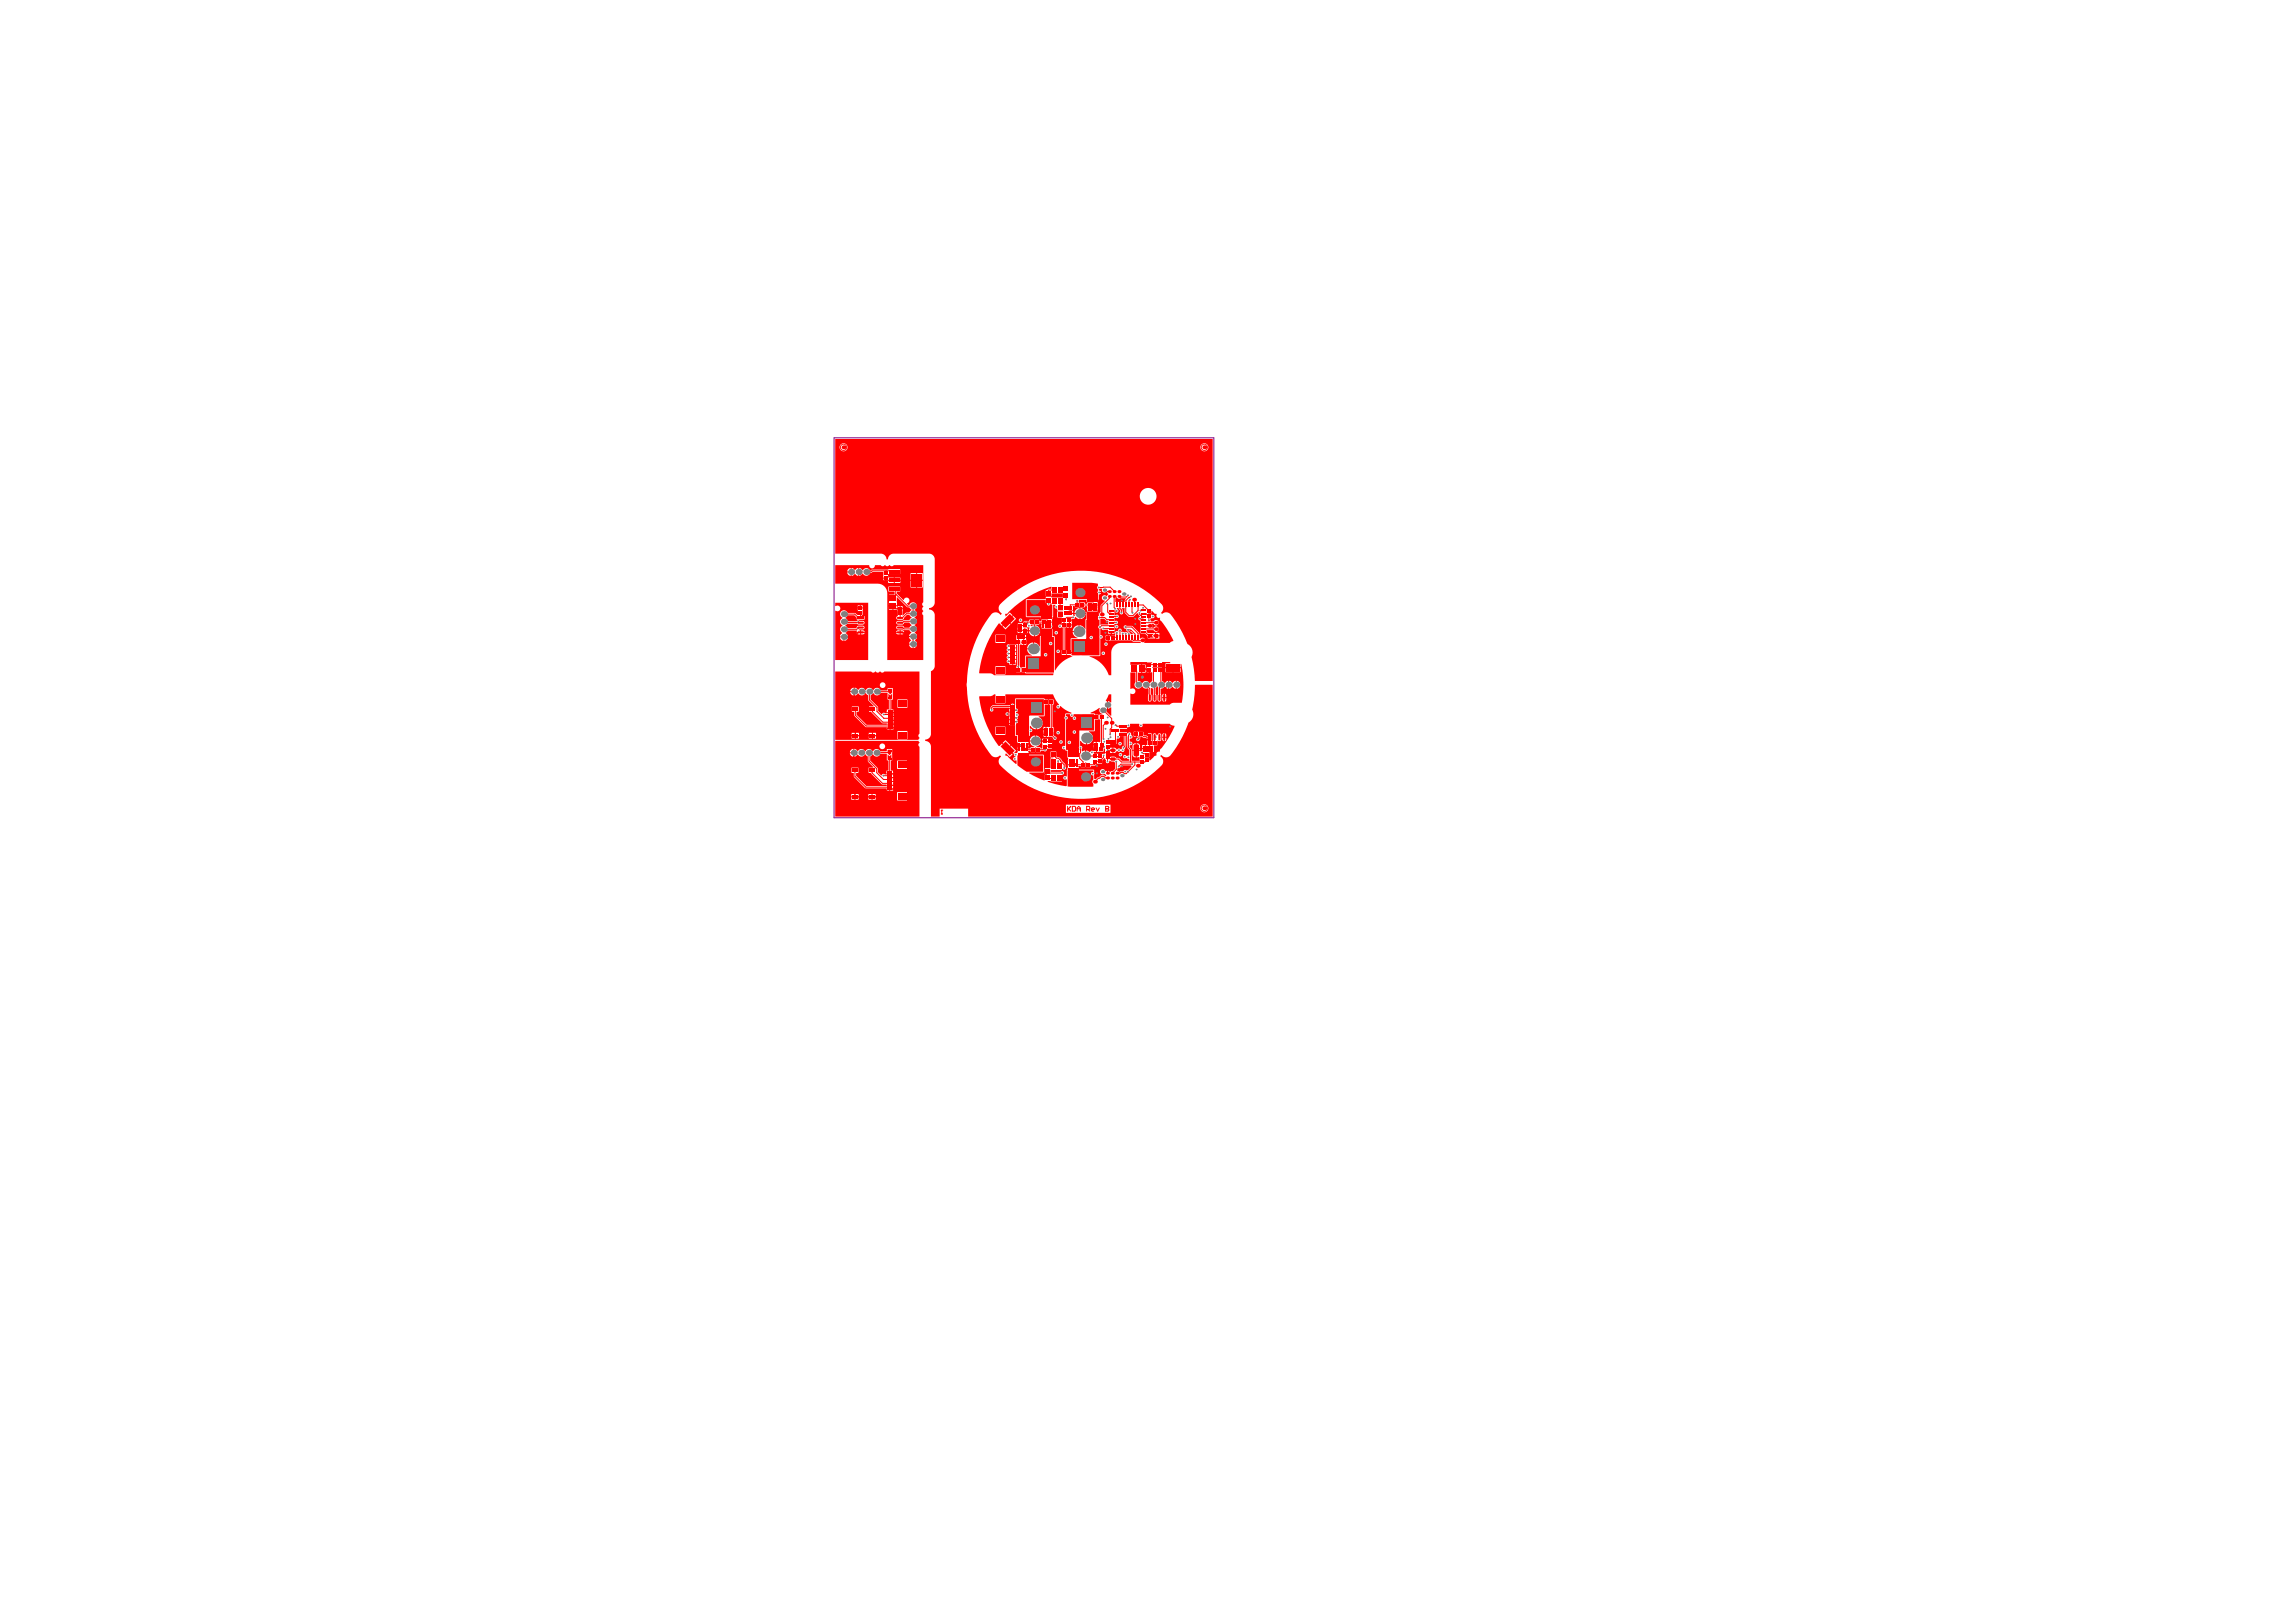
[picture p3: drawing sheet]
<svg xmlns="http://www.w3.org/2000/svg" width="420mm" height="297mm" viewBox="0 0 420 297" stroke-linecap="round" stroke-linejoin="round" font-family="sans-serif">
<path d="M152.7 80.1h69.5v69.6h-69.5z" fill="none" stroke="#800080" stroke-width=".18"/>
<g fill="#f00">
<path d="M186.4 134.2h1.8v1.6h-1.8z"/>
<path d="M199.1 112.1h1.8v1.6h-1.8z"/>
<path d="M203 127.1h.5v1.4l-.6-.2v1.4l.6-.2v1.4l-.2 .1-.7-.8 .1-1.9-.3-.1z"/>
<path d="M186 128h5.1v3h-2.7v3.6h-2.4v-2.2a.37 .37 0 0 0 .4-.3 .37 .37 0 0 0-.2-.4l.2-.3-.1-.2a.4 .4 0 0 0 .2-.5 .4 .4 0 0 0-.5-.2v-.2a.32 .32 0 0 0 .4-.3 .32 .32 0 0 0-.4-.3z"/>
<path d="M201.5 113.3l.7-.1 .3 .4h.4v.7h-1.5z"/>
<path d="M204.6 140.7l.4-.2 .3-.4h1.8l.1 .2-.9 .7a.45 .45 0 0 0-.7 .2h-.4a.41 .41 0 0 1-.5 0 .41 .41 0 0 1-.1-.5z"/>
<path d="M197.4 140.2h.5v.2h.8v-.9h.2v.9h.8v-.2h.7l.3-.4h1.1v-.6l.4-.4h.1v.3l.2 .1a.32 .32 0 0 0 .2 .5 .32 .32 0 0 0 .4-.4l.1-.1 .2 .1 .6 .1 .2 .2v1.1l-.4 .4h-.2a.42 .42 0 0 1-.8 0v.4h-.1v-.4h-.2a.67 .67 0 0 0-.9-.2 .49 .49 0 0 0-.1 .6 .49 .49 0 0 0 .7 .1l.3 .3v.1l-.9-.1-1 .7h-.2l-.1-1.7h-2.8z"/>
<path d="M188 109.8h3.5v.6h.1a.37 .37 0 0 0 .4 .4 .37 .37 0 0 0 .3-.4h.2v.3h.2v2.1h-4.7z"/>
<path d="M186.3 138.3h4.7v2.9h-3l-.5-.3-1.2-.9z"/>
<path d="M196.3 106.7h3.5l1.2 .1v.5l-.1 .2 .1 .3v1.9h-4.7z"/>
<path d="M204.4 109.3a.56 .56 0 0 0 .8 .2h.9l-.2 .7h-1.7v-.7z"/>
<path d="M199.2 110.4h1.1v.8h.5v.5h-1.1v-.7h-.5z"/>
<path d="M190.8 113.6h1.2v.7h.4v.5h-1.1v-.7h-.5z"/>
<path d="M195.7 139h1.1v.7h.5v.5h-1.1v-.7h-.5z"/>
<path d="M195.6 137h1.8v1.6h-1.8z"/>
<path d="M195.6 140.6h1.8v1.6h-1.8z"/>
<path d="M186.5 136.2h1.1v.7h.5v.5h-1.1v-.7h-.5z"/>
<path d="M190.7 111.6h1.8v1.6h-1.8z"/>
<path d="M186.4 137.8h1.8v1.6h-1.8z"/>
<path d="M199.1 108.5h1.8v1.6h-1.8z"/>
<path d="M190.7 115.2h1.9v1.6h-1.9z"/>
<path d="M195.5 141h4.7v.2a.36 .36 0 0 0-.5 .4 .36 .36 0 0 0 .5 .4v.7a.49 .49 0 0 0 0 .8v.5h-.3l-4.4-.1z"/>
<path d="M204.5 111.3h.3l.3 .6a.32 .32 0 0 0 0 .5 .32 .32 0 0 0 .4 0 .32 .32 0 0 0 0-.5l-.1-.6h.5v.8l.7 .8h.9l.7-.7 .5 .7a.33 .33 0 0 0-.3 .4 .33 .33 0 0 0 .4 .3v2.3h.8l.5 .5v.4l1.4 .1v-1.1l-1.3 .1-.3-.3v-.3h1.3a.49 .49 0 0 0 .7 .3 .49 .49 0 0 0 .1-.8 .49 .49 0 0 0-.8 .1l-.3-.1v-.5h.3a.49 .49 0 0 0 .8 0 .49 .49 0 0 0-.1-.7 .49 .49 0 0 0-.7 .1h-.6v-.5l.3-.1a.34 .34 0 0 0 .5-.4 .34 .34 0 0 0-.6-.2v-.1l-.6-.1h.6l.1-.5 .4 .5 .5 .1a.49 .49 0 0 0 0 .6 .49 .49 0 0 0 .6 .1v.3l.1 .3a14 14 0 0 1 2.3 3.6l-.6 .4h-4.7a.57 .57 0 0 0 0-.9 .57 .57 0 0 0-.8 .1l-.1-1.1-1.2-1.2-1.2-.1a.35 .35 0 0 0-.5 .3 .35 .35 0 0 0 .6 .3 .35 .35 0 0 0 .1 .4 .35 .35 0 0 0 .4 0l.6 .5-.4 .1a.38 .38 0 0 0-.2-.4 .38 .38 0 0 0-.4 .1l-.3-.2-.3 .2-.2-.2-.3 .1a.36 .36 0 0 0 0-.5 .36 .36 0 0 0-.5-.1 .36 .36 0 0 0-.1 .5 .36 .36 0 0 0-.5 0 .36 .36 0 0 0 0 .5v.3l-1.2-.1v.9h4.2l.3 .3h1.3l.1 .1-3.7 .1a1.75 1.75 0 0 0-1.7 1.7v4.2h-.5a5.8 5.8 0 0 0-3.5-3.5l1.9-.1v-3.1a.37 .37 0 0 0 .5-.3 .37 .37 0 0 0-.5-.4v-1.1l.2-.1a.39 .39 0 0 0 .6 .3h.7v.2h1.2l-.1-1.3h.2a.32 .32 0 0 0 .4-.1 .32 .32 0 0 0 0-.4 .32 .32 0 0 0-.5 0h-.1v-.7l.3 .1a.32 .32 0 0 0 .5-.1 .32 .32 0 0 0-.1-.4 .32 .32 0 0 0-.4 0h-.3v-.5h.3a.32 .32 0 0 0 .5-.2 .32 .32 0 0 0-.3-.4zM204.1 114.7a.35 .35 0 0 0 .7 0 .35 .35 0 0 0-.7 0zM203.5 115.7v.3h.6v-.3zM202.9 115.7v.3h.5v-.3zM211.7 115.8v.5h.6v-.5zM202.4 116.3v.4h.4v-.4zM211.7 116.4v.5h.6v-.5zM202.4 116.9v.3h.4v-.3zM202.2 117.9a.32 .32 0 0 0 .6 0 .32 .32 0 0 0-.6 0zM201.7 119.6a.32 .32 0 0 0 .6 0 .32 .32 0 0 0-.6 0z"/>
<path d="M202.8 136.6h.4l.1-.4h1.1v-1a.56 .56 0 0 0 .7-.5h.7v1.8a.48 .48 0 0 0-.4 .6h-.3a.35 .35 0 0 0-.3-.1 .35 .35 0 0 0-.3 .2l-.3-.3-.4-.1v1l.4-.1a.31 .31 0 0 1 .2-.3 .31 .31 0 0 1 .4 .2l.5-.1a.32 .32 0 0 0 .4 .1 .32 .32 0 0 0 .1-.4l.4-.6v-1.9h.1l.1 2.1 .4 .5v.9l-.1 .1a.45 .45 0 0 1-.7-.1 .32 .32 0 0 0-.4 .4 .32 .32 0 0 0 .5 .1l.7 .3v.2h-1.4l-.5-.5h-.6l-.3-.2h-.8v-.7h.5v-1h-.9zM204.7 136.1a.35 .35 0 0 0 .7 0 .35 .35 0 0 0-.7 0zM204.8 138.1a.32 .32 0 0 0 .6 0 .32 .32 0 0 0-.6 0z"/>
<path d="M152.9 135.6h15.2l.3 .2a.51 .51 0 0 0-.1 .9v12.8h-15.4zM161 136.6a.55 .55 0 0 0 1.1 0 .55 .55 0 0 0-1.1 0zM155.7 137.3l-.1 .4h.6v-.7zM155.6 137.9l.3 .5 .3 .1v-.6zM164.2 139.2v1.5h1.9v-1.5zM156.4 137v1.5l.4-.1 .2-.3a.86 .86 0 0 0 1.4-.1l.5 .4v1l1 1-.9 .1v1h.4l2.1 2.1h2v-.5h-.6v-.2h.6v-.5h-.6v-.2h.6v-.5l-1.5 .1a.4 .4 0 0 0-.7 .1l-.6-.6v-.7l-1.4-1.4v-.8l.4-.4a.76 .76 0 0 0 .8 .5 .76 .76 0 0 0 .7-.6l1.2 .1v1.2h.3v1.8h-.4v.5h1.2v-.5h-.4v-1.8h.2v-2.1h-.9l-.1 .4h-1.2a.77 .77 0 0 0-.7-.4 .77 .77 0 0 0-.7 .4 .77 .77 0 0 0-.6-.4 .77 .77 0 0 0-.7 .4 .78 .78 0 0 0-1.4 0l-.2-.3zM155.9 140.5v1h.4l.1 .7 2 2.1h5.1v-.5l-4.9 .1-1.9-1.9v-.5h.5v-1zM163 144.5v.2h.5v-.2zM162.3 144.5v.2h.5v-.2zM156.6 145.3v.5h.6v-.5zM155.9 145.3v.5h.5v-.5zM159.7 145.3v.5h.6v-.5zM159 145.3v.5h.6v-.5zM159.7 145.9v.5h.6v-.5zM159 145.9v.5h.6v-.5zM156.6 145.9v.5h.6v-.5zM155.9 145.9v.5h.5v-.5zM164.2 145v1.5h1.9v-1.5z"/>
<path d="M219.8 81.9a.7 .7 0 0 1 1.4 0 .7 .7 0 0 1-1.4 0zM220 81.9a.5 .5 0 0 0 1 0 .5 .5 0 0 0-1 0z"/>
<path d="M219.8 147.9a.7 .7 0 0 1 1.4 0 .7 .7 0 0 1-1.4 0zM220 147.9a.5 .5 0 0 0 1 0 .5 .5 0 0 0-1 0z"/>
<path d="M152.9 122.9h6.6a.51 .51 0 0 0 .8 0 .51 .51 0 0 0 .9 0l.2 .2 .5-.2h6.4v11.4a.51 .51 0 0 0 .1 .8l-.3 .3h-15.2zM161.1 125.4a.53 .53 0 0 0 1 0 .53 .53 0 0 0-1 0zM155.8 126.1l-.1 .4h.6v-.7zM155.7 126.7l.2 .5 .4 .1v-.6zM164.3 128v1.5h1.8v-1.5zM156.5 125.8v1.5l.3-.1 .3-.3a.86 .86 0 0 0 1.4-.1l.5 .4v1l1 1-.9 .1v1h.4l2.1 2.1h2v-.5h-.6v-.2h.6v-.5h-.6v-.2h.6v-.5l-1.5 .1a.4 .4 0 0 0-.7 .1l-.6-.6-.1-.8-1.3-1.3v-.8l.4-.4a.77 .77 0 0 0 .7 .5 .77 .77 0 0 0 .7-.5l1.3 .1v1.1h.2v1.8h-.3l-.1 .6h1.3l-.1-.6h-.3v-1.8h.3v-2h-1l-.1 .4h-1.2a.77 .77 0 0 0-.7-.5 .77 .77 0 0 0-.7 .4 .77 .77 0 0 0-.7-.4 .77 .77 0 0 0-.7 .4 .78 .78 0 0 0-1.3 0l-.3-.3zM156 129.3v1h.4v.7l2.1 2.1h5.1v-.5l-4.9 .1-1.9-1.9v-.5h.4v-1zM163 133.3v.2h.6v-.2zM162.3 133.3v.2h.6v-.2zM156.7 134.1v.5h.6v-.5zM155.9 134.1v.5h.6v-.5zM159.8 134.1v.5h.6v-.5zM159.1 134.1v.5h.5v-.5zM159.8 134.7v.5h.6v-.5zM159.1 134.7v.5h.5v-.5zM156.7 134.7v.5h.6v-.5zM155.9 134.7v.5h.6v-.5zM164.3 133.8v1.5h1.8v-1.5z"/>
<path d="M153.8 81.9a.66 .66 0 0 1 1.3 0 .66 .66 0 0 1-1.3 0zM153.9 81.9a.5 .5 0 0 0 1 0 .5 .5 0 0 0-1 0z"/>
<path d="M195.2 130.7h.7a.38 .38 0 0 0 .3 .5 .38 .38 0 0 0 .4-.5h3.7v3h-2.7v3.5h-2.4v-5.5a.31 .31 0 0 0 .3-.3 .31 .31 0 0 0-.3-.3zM196.4 131.4a.32 .32 0 0 0 .6 0 .32 .32 0 0 0-.6 0zM196.4 134a.32 .32 0 0 0 .6 0 .32 .32 0 0 0-.6 0zM195.5 135.9a.32 .32 0 0 0 .6 0 .32 .32 0 0 0-.6 0z"/>
<path d="M207 123.1h.9v1.8a.73 .73 0 0 0 .2 1.1 .73 .73 0 0 0 1-.4 .69 .69 0 0 0 1 .3l.2 .2-.1 2a.33 .33 0 0 0 .3 .3 .33 .33 0 0 0 .3-.3v-2.2l.3 .1v2.1a.33 .33 0 0 0 .3 .3 .33 .33 0 0 0 .3-.3l-.1-2.2 .2-.3 .3 .2-.2 2.3a.33 .33 0 0 0 .4 .3 .33 .33 0 0 0 .3-.3l-.1-2.1h.3l.4-.4 .7 .5v-1.5l-.7 .4-.5-.3v-2.5l-1.8-.1h1.8l.1-.9h1.4l.1 .1-.9 .1v.7h2.7v-.6h.2a18.5 18.5 0 0 1 .1 7.1h-1.6l-.6 .4h-7.3v-2a.57 .57 0 0 0 .8-.1 .57 .57 0 0 0 0-.8 .57 .57 0 0 0-.8 0zM214.8 122.3v.7h1.3v-.7zM213.4 122.3v.7h1.3v-.7zM214 124.6v1.5l.6-.4 .7 .4v-1.5l-.6 .4zM215.4 124.6v.6h.7l-.2-.3zM215.4 125.4v.7l.4-.2 .3-.5zM213.2 127v.6h.3v-.4zM212.9 127l-.1 .6h.3v-.6zM213.2 127.8v.6l.3-.3v-.3zM212.8 127.8v.4l.3 .2v-.6z"/>
<path d="M190.5 116.6h2.5v6.5h-5.2v-3h2.7zM192 117.8a.35 .35 0 0 0 .7 0 .35 .35 0 0 0-.7 0zM191.1 119.8a.32 .32 0 0 0 .6 0 .32 .32 0 0 0-.6 0z"/>
<path d="M152.9 110.3h6v10.5h-6v-9a.57 .57 0 0 0 .8-.1 .57 .57 0 0 0 0-.7 .57 .57 0 0 0-.8-.1zM157.6 110.8v.4h.4v-.4zM157 110.8v.4h.4v-.4zM154.1 111.8a.81 .81 0 0 0 .1 1.3 .77 .77 0 0 0-.4 .7 .77 .77 0 0 0 .4 .7 .78 .78 0 0 0 0 1.4l-.3 .2-.1 .4h1.4l-.4-.7 .4-.4h1.7l-.1 .2h.7v-.2l-.3-.1 .8-.1a.33 .33 0 0 0 .3-.3 .33 .33 0 0 0-.3-.4h-.9l-.3 .5h-1.6l-.4-.5 .3-.4h1.8l.3 .2h.8a.33 .33 0 0 0 .3-.3 .33 .33 0 0 0-.3-.4l-.9-.1-.3 .2h-1.6l-.1-.3-.3-.3 .4-.5h1.2l.5 .5v.3h1.4v-.6h-.5v-.2h.1l.1-1.2h-1v1.2l-.4-.4h-1.4a.69 .69 0 0 0-1.1-.4zM157.7 115.4v.2h.6l-.2-.2zM157.7 115.8v.3h.4l.2-.3zM156.8 115.8l.2 .3h.5v-.3zM154.6 116.7v.6l.5-.3 .1-.3zM153.8 116.7l.3 .5 .3 .1v-.6z"/>
<path d="M205 133.4h1.3v-.3h.2a.35 .35 0 0 0 .4-.2 .35 .35 0 0 0 0-.4h1.7a.35 .35 0 0 0 .3 .6 .35 .35 0 0 0 .3-.6h5l.8 .4a17.3 17.3 0 0 1-2.6 4.4l-.1 .3a.44 .44 0 0 0-.5 .1 .44 .44 0 0 0-.1 .5l-.4 .2-.8 .8-.1-.1v-.4h-.9v-.1h.9l.1-1h.7v-1.2h.7v-.8h.4l.2-.1 .1-1a.35 .35 0 0 0-.4-.3 .35 .35 0 0 0-.3 .4h-.1a.37 .37 0 0 0-.3-.4 .37 .37 0 0 0-.4 .3l-.1 1.9h-.1l-.1-2.2h-.6v.5h-.2l-.7-.2v-.5l-1.2-.1v.9h.2v.2a.33 .33 0 0 0-.3 .4 .33 .33 0 0 0 .4 .3 .33 .33 0 0 0 .3-.4l.1-.5h.2l.3 .2 .9 .1-.1 1.2h-.3v.7l-.7 .1v.3l-.2 .1-.8-.1v1.2h.5l.1 .6h-1.5v-2l-.4-.5v-.3a.37 .37 0 0 0 .5-.2 .37 .37 0 0 0-.2-.5h-.3v-.4l.2-.1a.32 .32 0 0 0 .3-.3 .32 .32 0 0 0-.2-.4 .34 .34 0 0 0-.2-.4 .34 .34 0 0 0-.4 .1h-.2v-.2h-1.3zM207.6 133.9v.4h.3v-.4zM207.6 134.5v.3h.3v-.3zM213.2 134.2v.6h.3v-.4zM212.9 134.3l-.1 .5h.3v-.6zM213.2 135v.7l.3-.4v-.3zM212.8 135v.5l.3 .2v-.7zM209.1 136.3v.6h.5v-.6zM208.1 136v1.2h.6v-.9zM207.5 136.2l-.1 .2-.1 .8h.6v-1.2zM207.3 137.4l.1 1 .5 .2v-1.2z"/>
<path d="M152.9 80.3h69.1v44.3h-3.2l-.4-3.3a2.88 2.88 0 0 1-.1-1.9 2.16 2.16 0 0 0-1-1.6l-1.3-2.9-1.7-2.4a1.11 1.11 0 0 0-1.6-.2l-.1-.2a1.04 1.04 0 0 0 .2-1.3l-1.4-1.4-1.9-1.4-3.1-1.7-2.2-.9-2.2-.5-3.5-.4h-2.4l-2.3 .3-3.4 1-2.1 1-2 1.2-1.9 1.4-1.3 1.2a1.14 1.14 0 0 0 .3 1.7l-.1 .2a1.19 1.19 0 0 0-1.8-.1l-1.7 2.5-1.4 3.1-1 3.3-.4 4 .4 4 1 3.4 1.4 3.1 1.7 2.4a1.05 1.05 0 0 0 1.6 0l.2 .2a1.17 1.17 0 0 0-.2 1.7l1.3 1.2 1.9 1.4 2 1.2 2.1 .9 3.4 1 2.4 .3 2.3 .1 3.5-.4 2.2-.6 2.2-.8 3.1-1.7 1.9-1.4 1.3-1.3a1.05 1.05 0 0 0-.3-1.6l.2-.2a1.13 1.13 0 0 0 1.7 0l1.7-2.4 1.7-3.6a1.73 1.73 0 0 0 .6-2.3l.3-1.7 .2-2.8 3.2-.1v24.2h-44.8v-1.5h-5.2v1.5h-1.6v-12.9a1.05 1.05 0 0 0-1-1l.1-.3a1.05 1.05 0 0 0 .9-1v-11.5h.2a1.07 1.07 0 0 0 .5-.9v-9.4a1.05 1.05 0 0 0-1-.9l.1-.3a1.05 1.05 0 0 0 .9-1.1v-8a1.05 1.05 0 0 0-.9-.9h-6.7a1.04 1.04 0 0 0-.9 1.1h-.3v-.2a1.05 1.05 0 0 0-1-.9h-8.4zM219.8 81.9a.74 .74 0 0 0 1.4 0 .74 .74 0 0 0-1.4 0zM153.7 81.9a.75 .75 0 0 0 1.5 0 .75 .75 0 0 0-1.5 0zM208.7 90.8a1.54 1.54 0 0 0 3 0 1.54 1.54 0 0 0-3 0zM219.8 147.9a.74 .74 0 0 0 1.4 0 .74 .74 0 0 0-1.4 0zM195.2 147.3v1.5h8.1v-1.5z"/>
<path d="M179.4 127.4h1.9l.9-.3 .1 1.6h1.8v-1.6h8.7l.5 1.1 .6 .7-.1 .1a.32 .32 0 0 0-.4 .3 .32 .32 0 0 0 .3 .4 .32 .32 0 0 0 .3-.4l.2-.1 .8 .7 1.2 .5-.2 .2h-.9l-.1 .5a.35 .35 0 0 0 0 .6v4.8a.37 .37 0 0 0-.6 .3 .37 .37 0 0 0 .6 .4l.1 .2h.3v1.2l.2 .2-.1 1.1h.3v.2h-.3l-.2 2h-.1a.32 .32 0 0 0-.5 .1 .32 .32 0 0 0 .1 .4 .32 .32 0 0 0 .4 0l.1 .1v1.1l-.1 .1-3.4-.8v-.2l2.6 .1v-1.2a.32 .32 0 0 0 .4-.4 .32 .32 0 0 0-.6-.1h-1.9v-.4h2.1v-.2h.2a.32 .32 0 0 0 .4 .1 .32 .32 0 0 0 .1-.5l-.1-.4-.7-.9-.4-.4-.5-.2v-.9h-1.1v1.1l.6 .1-.1 .1h-.5v1.8h-1v1.1h.4l-.1 .1h-.3v1h-.1l-1-.3-1.8-1 .1-.1 2.6-.1v-3l-.1-.2h-2.6l-.2-.6 .5-.1v.3h.8v-.9h.2v.9h.8v-.3l.9 .1 .3-.5h.9v-.8v-.4l-.5-.1v-.5h-.7l-.1 .5h-.5v1.3h-.3v-.2h-.8v-.2l.7-.4 .2-.5h-2.1l.2 .5 .7 .4v.2h-.7v.2h-.5l.2-2.3 .1-.1v-.6a.37 .37 0 0 0 .5-.3 .37 .37 0 0 0-.5-.4v-.4h.2l.5 .4 .4 .2 .1-1.3h1.2l-.1-.4-.6-.6v-.1l1-.1 .1-2.1h.6v-.9h-.6l-.2-.2h-5.1l-.2 .2v1h-.1a.32 .32 0 0 0-.3-.2 .32 .32 0 0 0-.3 .2l-3.3 .1-.4 .3-.1 .3a.33 .33 0 0 0 .1 .5 .33 .33 0 0 0 .5-.1 .33 .33 0 0 0-.1-.5l.1-.1 3.5 .1v.1h-.6v.5h.6v.2l-.8 .1a.32 .32 0 0 0-.4 0 .32 .32 0 0 0 0 .4 .32 .32 0 0 0 .4 0h.8v.2h-.6v.5h.6v.2h-.6v.5h.6l.1 .4h.3v1.9l.1 .1h.3v1.1l.2 .2-.1 1.1h.3v.1h-.3v.4a.37 .37 0 0 1-.2 .3 .37 .37 0 0 1-.4-.1l.3-.4-.9-.9-.5 .5 1.1 .9-.1 .3 .4 .3-.1 .1a.32 .32 0 0 0-.4 .3 .32 .32 0 0 0 .5 .2l.1 .1v.6h-.1l-1.6-1.4-.3-.1v-.3l.1-.1 .7 .7 .5-.6-2-1.9-.4 .4h-.2a18.7 18.7 0 0 1-3.5-9zM184.8 132.5v.2h.5v-.2zM192.1 128v.9h.2v4.2l-.7-.1v.5l-.6 .1v.4l.1 .3 .5 .1v.5l1-.1 .2 .3a.32 .32 0 0 0 .3 .3 .32 .32 0 0 0 .4-.3 .32 .32 0 0 0-.4-.3l-.2-.3v-1.4h-.2v-4.2h.2v-.9zM191 133v.4h.4v-.4zM189.8 132.4v1.1a1.16 1.16 0 0 0 1.1-1.1zM193.4 134.1a.32 .32 0 0 0 .6 0 .32 .32 0 0 0-.6 0zM182.3 133v1.5h1.8v-1.5zM191.1 134.5v.4h.4v-.4zM189.6 134.6v.9h1l-.2-.5zM188.7 135l-.2 .5h1v-.9zM190.8 135.2v.4h.4v-.4zM192.2 135.2v.4h.4v-.4zM193.9 135.8a.35 .35 0 0 0 .7 0 .35 .35 0 0 0-.7 0zM183.6 136l.9 .9 .5-.5-.9-.9z"/>
<path d="M152.9 103.4h6.2a.53 .53 0 0 0 .6 .6 .53 .53 0 0 0 .5-.6h1a.51 .51 0 0 0 .9 0 .51 .51 0 0 0 .8 0l.3 .2 .4-.2h5.4v6.8a.51 .51 0 0 0 .1 .9 .51 .51 0 0 0 0 .8l-.3 .3 .2 .4v8.2h-6.6v-12.2a1.75 1.75 0 0 0-1.7-1.8h-7.8zM155.9 103.9v1.5l.6-.4 .6 .4v-1.5l-.5 .4zM155.4 104.1l-.3 .5h.6v-.7zM155.1 104.8l.1 .3 .5 .3v-.6zM163.8 105.7v.4h1v-.4zM167.9 104.9v1.2h1v-1.2zM166.7 104.9v1.2h1v-1.2zM161.7 105.9v.4h.4v-.4zM163.8 106.3v.4h1v-.4zM157.3 103.9v1.5l.4-.1 .2-.3a.78 .78 0 0 0 .7 .4 .78 .78 0 0 0 .7-.5l.4-.2h2v1l.5 .1v.5h.4v.4h1v-1h-1v-.6h2.2v-.9l-5.1 .1-.3 .2a.84 .84 0 0 0-1.5-.1l-.2-.3zM167.9 106.3v1.2h1v-1.2zM166.7 106.3v1.2h1v-1.2zM164.9 110.9v.4h.4v-.4zM164.3 110.9v.4h.4v-.4zM163.6 111v.6h.6v-.6zM162.7 111v.6h.7v-.6zM162.6 107.4v.9h1.2v.5h-1l-.1 2h1.5l.1-1.5 1.7 1.8h.5l.4 .5-.4 .5h-.6l-.6 .6v-1.2h-1l.1 1.2a.36 .36 0 0 0-.3 .4 .36 .36 0 0 0 .3 .3h.9l.7-.9h.5l.4 .5-.4 .5-2.1 .1a.33 .33 0 0 0-.3 .4 .33 .33 0 0 0 .3 .3h.9l.3-.4h.9l.4 .5-.4 .5h-.9l-.3-.4h-.9a.33 .33 0 0 0-.3 .4 .33 .33 0 0 0 .3 .3l2.1 .1 .4 .4-.5 .7h1.5l-.2-.4-.2-.2a.86 .86 0 0 0-.1-1.4 .77 .77 0 0 0 .5-.7 .77 .77 0 0 0-.5-.7 .77 .77 0 0 0 .5-.7 .77 .77 0 0 0-.5-.7 .7 .7 0 0 0 .2-1.2 .7 .7 0 0 0-1.1 .3h-.2l-.2-.2a.58 .58 0 0 0 .3-1 .58 .58 0 0 0-1 .3l-1.2-1.1v-.4h.6v-.9zM164.9 115.4v.2h.6l-.2-.2zM164.1 115.5v.1h.6v-.2zM164.9 115.8v.3h.4l.2-.3zM164.1 115.8l.2 .3h.4v-.3zM166.4 116.6l.4 .5-.4 .7h1.5l-.4-.6 .4-.6zM167.3 118v.6l.4-.3 .2-.3zM166.4 118l.2 .3 .5 .3v-.6z"/>
<path d="M184.1 112.4l.5-.2a17.2 17.2 0 0 1 7.9-4.8v.4h-.6l-.1 .2h-.3v1.1h1v-.5h2.1v.8l-3.1-.1v.4h-3.6l-.1 3.2 2.8 .1v.3h1.3v.1h-1.2v.2h-.5v-.2h-.8v.9h.8v-.2h.5v.9h1.9v-1.1h-.3v-.1h.3v-.4l.2-.6v-2.1l.5 .1a.35 .35 0 0 0-.2 .4 .35 .35 0 0 0 .5 .2v.4h1l-.1 .1h-.9v1.1l.8 .1v1.3a.37 .37 0 0 0-.5-.1 .37 .37 0 0 0 0 .6 .37 .37 0 0 0 .5-.1h.2v4.2h-.2v.9h.8v-.9h-.2v-4.2h.2l.1-.8v.3h.9v-.7h-.5v-.2h.5l.1-.2a.38 .38 0 0 0 .4 0 .38 .38 0 0 0 .2-.3l.7 .4v-.9h-.9v.4l-.2-.1v-.4h-.5l-.1-.5h-.3l.8-.1v-.8h.4v.2h.8v-.9h-.2l.2-.4h1.3l.1 .4 1.3 .1h-1.2v.2h-.5v-.3h-.8v.9h.8v-.2h.4l.1 1h1.8l.1-1.1h-.3v-.2h.3l.2-1.8 .2-.1 .2-.2h-.4v-.2h.4l-.2-.2h-.2v-.3h.6a.54 .54 0 0 0 .2 .7 .54 .54 0 0 0 .7-.1l.2 .3-.2 .4a.55 .55 0 0 0-.9 .1 .55 .55 0 0 0 .5 .8l-.8 .8v1.2l-.2 .3-.1 .4h-.2v-.7h-2l-.1 1.3-.2 .1v1.8a1.51 1.51 0 0 0-1.1-.8l-.1 1.3h-1.1a1.41 1.41 0 0 0 .9 1.1l-1.2 .1-.1 2.1h-.6v.9h.6l.1 .1 .2 .2a5.9 5.9 0 0 0-3.2 2.5v-6.1l-.1-.2h-.3v-1.3h-2.1v1.3l-.2 .2v1.7l-.5-.5-.6-.2v1.1l-1.3 .2a1.55 1.55 0 0 0 .9 1.1l-1.2 .1v2h-.7v.9h.7l.1 .2h5v.4h-10.8l-.7-.4h-2a16.7 16.7 0 0 1 3.7-9.1l.4 .5 2-2-.5-.5-.8 .7zM196.1 111.8v.4h.4v-.4zM197.8 111.3v.9h.9l-.4-.7zM197.1 111.5l-.4 .7h.9v-.9zM197.8 112.4l.1 .9 .6-.4 .2-.5zM186.5 113.5a.35 .35 0 0 0 .7 0 .35 .35 0 0 0-.7 0zM185.5 112.7l-.9 .9 .5 .6 .9-.9zM195.9 114.5v.4h.3v-.4zM195.3 114.5v.4h.4v-.4zM184.5 113.8l-.9 .9 .5 .5 .9-.9zM187.7 115v.3h.4v-.3zM189.5 114.4v1h.9l-.2-.6zM186.4 114.1l-.1 1.2 .6 .1v.4l.7 .1v-.9h-.3l.1-.1 1.1-.1-.1 .6h.9v-1l-.5 .2-.1-.2 .6-.1v-.9h-.9v.2l-.9 .1-.1 .3zM196.6 114.8l-.2 .7h1.1v-1.1l-.5 .2zM186.3 115.4v.4h.4v-.4zM187.7 115.5v.4h.4v-.4zM193.1 115.8a.32 .32 0 0 0 .6 0 .32 .32 0 0 0-.6 0zM189.5 115.5v1l.7-.4 .2-.6zM188.4 115.5l.2 .6 .7 .4v-1zM187.5 116.2v.4h.4v-.4zM186.1 116.2l-.1 1.8h-1.2a.36 .36 0 0 0-.5 .1 .36 .36 0 0 0 .2 .5 .38 .38 0 0 0-.2 .4 .38 .38 0 0 0 .2 .3 .38 .38 0 0 0-.2 .4 .38 .38 0 0 0 .2 .3 .38 .38 0 0 0-.2 .4 .38 .38 0 0 0 .2 .3 .35 .35 0 0 0-.2 .5 .35 .35 0 0 0 .5 .2v.2h.5l.1-.3h.6v-.5h-.6v-.2h.6v-.5h-.6v-.2h.6v-.5h-.6v-.2h.6v-.5h-.6v-.2h.6v-.4l.2-.1v3.7l-.2 .4v.9h.9v-.9l-.2-.3v-3.8h.2l.1-.8v.2h.9v-.4v-.2l-.6-.1v-.5zM182.3 116.1v1.6h1.8v-1.6zM187.5 117.6v.4h.4v-.4zM187 117.6v.4h.3v-.4zM188.5 117.8l-.3 .4-.2 .5h1.1v-1.1zM193.4 119.2a.32 .32 0 0 0 .6 0 .32 .32 0 0 0-.6 0zM185.5 121.5v.1h.5v-.1zM182.3 121.9v1.5h1.8v-1.5z"/>
<path d="M198.9 113.4h2.4v1l-.2 .3 .2 .4v4.8h-5.1v-2.9h2.7zM199.5 116.7a.32 .32 0 0 0 .6 0 .32 .32 0 0 0-.6 0z"/>
<path d="M206.9 121.2h4v.2l-.1-.1h-.8v1.2h.4l.1 .5 .5 .1v1.6l-.5 .4a.85 .85 0 0 0-1.5 0l-.2-.3-.5-.2v-1.5h.6v-1.5l-1.9 .1zM209.1 121.6v.7h.6v-.7zM210 122.7v.3h.3v-.3zM209.1 122.5v.6h.6v-.6z"/>
<path d="M199.7 130.4l1.6-.9 .1 .1a.66 .66 0 0 0 .4 1v.2h-.5v.9h.2v4.1h-.7v.5l-.6 .1 .1 .7h.4l.1 .5h.4h.9v-.6h.1l.1 .7h.5v.1l-1.4 .2v.5h-.1v-.5l-.7-.1v.5h-.2v-.5l-.2-.2 .5-.1v-.4h-.4v.2l-.2 .1a.5 .5 0 0 0-.6 .1l-.7-.2v1h-.1v-1l-.5 .1h-.2v-.4a.33 .33 0 0 0 .1-.4 .33 .33 0 0 0-.4-.2v-.9h.2l.5 .5 .4 .1 .1-1.2h1.2l-.1-.5-.6-.5v-.2h1l.1-2.1h.6v-.9h-.6l-.1-.2h-.7zM200.2 135.8v.4h.4v-.4zM199 135.1v1.1a1.16 1.16 0 0 0 1.1-1.1z"/>
</g>
<g fill="none" stroke="#f00" stroke-width=".18">
<path d="M154.5 113.8l.1 .1 3 .1M156.9 104.5l1.7 1.7h5.4M157.5 112.1l.1 1h-.4l-.7-.7h-2M157.6 114.9h-.4l-.3 .3h-2.4M157.6 115.7h-.4l-.9 .9h-1.8M162.2 105.8v.4M162.2 104.5v.4M163.5 110.9h.1M163.5 109.5h.1M163.5 110.9l.5 .5h.8M164 109h.1M164 104.6l-.1-.1h-4.2l-.3 .2h-.8"/>
<path d="M164 107.8v1.2l-.5 .5M164 108.7l2.2 2.2h1v1.4h-1.3l-.7 .8h-.4v-.8M164.8 112.3h.1M164.8 114.9h.4l.3 .2h1.7M164.8 115.7h.4l.7 .8h1.3v1.4M167.2 113.7h-1.7l-.3 .3h-.4M184.6 118.2h.1M184.6 119.6h.8M184.6 118.9h.8M184.6 118.2h.8M186.5 116.7v5.9M186.5 116.7h.1"/>
<path d="M186.8 115.4h.9M186.8 114.5h.8M186.8 114.5h.1M187.4 116.6v.9M187.6 115.4h1.8M188.1 113.9v.2M188.9 113.9h-1.3v.5M189.8 113.9h1.1M191 114.6h.1M192 109.7v.8M193 107.9l-1 .1v.6M194.1 110v1.2"/>
<path d="M194.1 112.3v.2M195.1 111.3h.9M195.1 111.3h.1M195.1 107.8h-.9l-.1 .1M195.1 108.8l.1 .9M195.1 112.2h.9M195.7 113.5h.1M195.8 113.5v.9M196 112.2l1.7 .1M196.5 113h-1.2l-.5 .5v5.9M197.2 110.7h.1M197.2 110v.7"/>
<path d="M197.2 110.7h-1.2v.6M198.2 110.7h.1M198.2 110.7h1.1M199.3 111.4h.1M199.8 113.9v2.2l-2.3 2.2v1.1h-1.7M201.2 107.5h2.1l.7 .8M201.3 113h.9l.4 .4h.9M202 115l1.5 .1M202.7 110.4l.1 .2v1.4l.2 .2 .5 .1M202.9 116.8h.1M203.1 108.3l-.3-.1-.4 .4-1.2-.2M203.1 109.2v.3l-1.4 1.4v1.6"/>
<path d="M203.1 116.5v.1M203.5 114.5h-1.8l-.3 .3M203.5 111.7l1 .1M203.5 115.6v.6l-.6 .6M204 109.2v2l.2 .2M204.3 113.9l-.8 .1M204.4 113.9h-.1M204.5 115.8v.8h-.6l-.1 .2M204.5 112.8h-1M204.5 112.8h.1M204.9 108.3h.1M205 110.7v.6l.3 .3v.5"/>
<path d="M205 115.4h.1M205 115.4v1.2M205.1 109.2l.1 .1M205.5 115.9l.1 .1M205.6 116v.6M205.6 111h.1M205.6 110.7v.3M206 114.8h1.2l1.2 1.1v.7M206.1 116v.6M206.1 111v1l.6 .7h.7l1-1v-1h.9l1 1.1M206.5 109l-.3 .3-1.3-.1M206.5 115.3l.6 .1 .7 .7v.5"/>
<path d="M206.7 116v.6M206.9 109.8l-.2 .2v.7M207.1 109.1l-1 .8v.8M207.2 116.6l.3 .7 1.7-.1M207.2 110.7l.1 1.4M207.6 109.8l.2 .9M208.6 112.2l.3 .5 .5 .1M208.7 113.2l.7 .2M208.8 111.7h.1M208.8 111.7h.6M209.4 114.5h1.1M209.4 112.3l.6 .2"/>
<path d="M209.4 115.6h.2l.7 .8h.5M209.4 115.1h2.2M209.4 114h.1M209.4 111.7h.1M209.4 114h2.2M210 112.5l.3 .3M210 112.5h.1M210.3 112.8v.8M211.6 114h.1M156.3 137.8v1.2l-.7 .7v3.6l.9 .9v1.6h4.6l1.4-1.4h1.2l.1-.2v-2.4l-.1-.2h-.8M156.4 126.6v1.2l-.8 .7v3.6l1 .9v1.6h4.6l1.4-1.4h1.2l.1-.2v-2.4l-.2-.2h-.7M156.6 129.8v1.1l2 2h4.4"/>
<path d="M159.1 137.8v1.5l1.4 1.4v.7l1.3 1.3h1.1M159.2 126.6v1.5l1.4 1.4v.7l1.2 1.3h1.2M159.7 129.8v.5l1.9 1.9h1.4M160.6 126.6h.1M160.6 126.6h2.4M161.8 130.8h1.1M162.9 137.7l-2.4 .1M162.9 138.5v2.8M162.9 130.8h.1M163 131.8l.9 .1M163 132.5l.9 .1M163 127.4v2.7"/>
<path d="M163.9 131.1h-.9M184.4 130.7h.1M184.4 130.7h1M184.6 121h.8M184.6 120.3h.8M185.4 129.1v.2M185.4 130h.1M185.4 129.3h.1M185.4 132.1h.1M185.4 130h.7M185.4 131.4h.7M185.4 129.3h-3.6l-.2 .2v.4"/>
<path d="M185.4 132.1h.7M186.1 130h.1M186.1 131.4h.1M186.1 132.1h.1M187.8 137.1l1.3 .1M188 136.4v.1M189.2 121.5v1.1h-1.8M189.6 135.6l1.7 .1M191.3 135.7h.9M191.3 136.7v.5h-1.2M191.3 136.6h.9M191.5 133.5v.9"/>
<path d="M191.5 128.5h-1.8v1.1l-2.2 2.2v2.2M192.2 136.6h.1M192.4 134.4h.1M192.4 134.4l.7 .7M192.5 128.5l-.1 5.9M192.9 139.2v1.1M192.9 138.2h.1M192.9 138.2l.5 .6h.4l.3 .3 .7 .9v.6M193.1 135.1h.1M193.7 139.3v.8l.2 .2M197.2 139.2h.1M197.8 136.8l-.1 2 .6 .6v.6l-1.1-.1"/>
<path d="M198.7 138.4h1.8M200.5 138.4l.9 .1M200.5 139.4v.4l-.1 .2h-1.1M200.5 139.3h.9M200.7 131.2h-1.8v1.1M200.7 136.3v.9M201.4 139.3h.1M201.7 131.2l-.1 5.9 .5-.4M201.7 139h.1M201.9 130l1.6 1.5v1.7l-.2 .3v.9M202.1 135.2v.1M202.1 138.3l-.1 .3-.6 .7"/>
<path d="M202.5 132.3l-.5 .5 .1 2.4M202.8 137.3h.1M202.8 136.7v1.1M202.8 137.3h1M202.9 138.8h.1M203.7 138.9h.1M204.2 133.7v1.8a1.63 1.63 0 0 1-1.4 .3M204.2 132.7l.3 .2h.9l.1 .1M204.4 139.4v1.4l-.9 .9M205.5 134.4l.5 .1v2.1l-.3 .3M206.8 134.3l-.2 .3v2.2l.4 .4v2.3M207.3 139.9h-2.1l-.4 .4"/>
<path d="M207.7 122.4l.4 .4v2.1l.2 .2v.2M207.8 139.5v.5l-1.6 1.6h-.4l-.2-.2-1.1 .1M208 136.9l1.7 .1M208.9 134.4l-.4 .3v.4l-.2 .2M208.9 134.4h.1M208.9 134.4l.5 .4 1.1 .1v1.9l.2 .2M209 122.4l.2 .2h1.2M209.1 137.7l.2 .2h.5l.2 .3M209.7 137h.1M209.8 125.3l.7 .7v1.7M209.9 139.1l-.3 .4h-4.3l-.5-.6-1.8-.1-.2-.2v.8M209.9 139.1h.1"/>
<path d="M211.4 122.6l-.2 .2v2.5l.1 .2 .1 2.2M211.6 134.9h-.2l.1 1.1M212.3 122.6l.2 .2 .1 2.8-.3 .3v1.8M212.3 121.6l-1.9 .1M214 125.3l-.8 .8v1.6M156.5 141v1.1l2 2h4.4M159.7 141v.5l1.9 1.9h1.3M161.7 141.9l1.2 .1M162.9 143l.9 .1M162.9 143.7l.9 .1M163.8 142.3h-.9M172.3 149h.2"/>
<path d="M172.4 148.3h.1M172.4 148.3v.7M172.4 148.3l-.1 .1M191.8 141.3h.1M191.8 141.5h2.7M192.9 142.4l-.1 .1h-1M194.5 141.5h.1M195.5 147.6v.8M195.6 148l.4 .4M196 147.6l-.5 .6M196.3 147.6h.5l.1 .1v.6l-.1 .1h-.5zM197.2 148.4v-.5l.3-.3 .3 .3v.5"/>
<path d="M197.2 148h.6M198.9 148.2h.5l.1-.2v-.3l-.1-.1h-.5v.8M199.2 148.2l.3 .2M199.8 148.2h.6l-.2-.3h-.2l-.2 .1v.3l.2 .1h.2M200.7 147.9l.3 .5 .3-.5M202.4 148h.1M202.4 147.6h.4l.2 .1-.2 .3 .2 .3-.2 .1h-.4zM202.4 148h.4M202.9 142.4h-.5l-.3-.3h-.5l-1.1 1M203.2 140.5l-.4 .5v.5"/>
</g>
<g fill="#808080">
<circle cx="194.1" cy="112.5" r=".17"/>
<circle cx="201.2" cy="108.4" r=".17"/>
<circle cx="202.8" cy="139.4" r=".17"/>
<circle cx="211.1" cy="112.8" r=".17"/>
<circle cx="211.6" cy="134.9" r=".17"/>
<circle cx="212.3" cy="134.9" r=".17"/>
<circle cx="193.4" cy="111.1" r=".17"/>
<circle cx="192" cy="110.5" r=".17"/>
<circle cx="186.1" cy="130" r=".17"/>
<circle cx="186.1" cy="131.4" r=".17"/>
<circle cx="185.4" cy="129.1" r=".17"/>
<circle cx="186.1" cy="132.1" r=".17"/>
<circle cx="209.1" cy="139.5" r=".17"/>
<circle cx="193.7" cy="134.1" r=".17"/>
<circle cx="193.7" cy="129.4" r=".17"/>
<circle cx="193.7" cy="139.3" r=".17"/>
<circle cx="204.7" cy="134.9" r=".17"/>
<circle cx="181.6" cy="129.9" r=".17"/>
<circle cx="204.4" cy="139.4" r=".17"/>
<circle cx="206.5" cy="141.3" r=".17"/>
<circle cx="206.8" cy="134.3" r=".17"/>
<circle cx="208.3" cy="135.3" r=".17"/>
<circle cx="204.2" cy="111.4" r=".17"/>
<circle cx="197.2" cy="110" r=".17"/>
<circle cx="193.7" cy="119.2" r=".17"/>
<circle cx="184.6" cy="121" r=".17"/>
<circle cx="202.7" cy="110.4" r=".17"/>
<circle cx="203.3" cy="110.4" r=".17"/>
<circle cx="204.4" cy="114.7" r=".17"/>
<circle cx="206" cy="114.8" r=".17"/>
<circle cx="200.7" cy="111.4" r=".17"/>
<circle cx="199.3" cy="111.4" r=".17"/>
<circle cx="194.1" cy="114.6" r=".17"/>
<circle cx="192.4" cy="114.6" r=".17"/>
<circle cx="191" cy="114.6" r=".17"/>
<circle cx="192.3" cy="113.9" r=".17"/>
<circle cx="201.4" cy="114.8" r=".17"/>
<circle cx="188.4" cy="114.5" r=".17"/>
<circle cx="188.1" cy="114.1" r=".17"/>
<circle cx="195.8" cy="139.2" r=".17"/>
<circle cx="195.8" cy="140" r=".17"/>
<circle cx="197.2" cy="139.2" r=".17"/>
<circle cx="202.1" cy="136.7" r=".17"/>
<circle cx="195.8" cy="135.9" r=".17"/>
<circle cx="197.8" cy="136.8" r=".17"/>
<circle cx="205.7" cy="136.9" r=".17"/>
<circle cx="202.1" cy="138.3" r=".17"/>
<circle cx="196.7" cy="134" r=".17"/>
<circle cx="196.7" cy="131.4" r=".17"/>
<circle cx="202.8" cy="131.3" r=".17"/>
<circle cx="202.9" cy="135.2" r=".17"/>
<circle cx="184.4" cy="130.7" r=".17"/>
<circle cx="189.1" cy="137.2" r=".17"/>
<circle cx="186.8" cy="136.4" r=".17"/>
<circle cx="186.6" cy="137.1" r=".17"/>
<circle cx="188" cy="136.5" r=".17"/>
<circle cx="186.2" cy="130.9" r=".17"/>
<circle cx="185.9" cy="138.1" r=".17"/>
<circle cx="185.8" cy="138.9" r=".17"/>
<circle cx="206" cy="141.2" r=".17"/>
<circle cx="203.6" cy="142.4" r=".17"/>
<circle cx="204.5" cy="142.4" r=".17"/>
<circle cx="201.2" cy="107.5" r=".17"/>
<circle cx="207.1" cy="109.1" r=".17"/>
<circle cx="206.5" cy="109" r=".17"/>
<circle cx="208.5" cy="140.1" r=".17"/>
<circle cx="193.9" cy="142.4" r=".17"/>
<circle cx="195" cy="142.4" r=".17"/>
<circle cx="204.4" cy="113.9" r=".17"/>
<circle cx="204.5" cy="112.8" r=".17"/>
<circle cx="204.5" cy="111.8" r=".17"/>
<circle cx="204.8" cy="140.3" r=".17"/>
<circle cx="200.8" cy="140.2" r=".17"/>
<circle cx="202.5" cy="117.9" r=".17"/>
<circle cx="202.4" cy="115.8" r=".17"/>
<circle cx="201.6" cy="116.6" r=".17"/>
<circle cx="207" cy="134.9" r=".17"/>
<circle cx="157.1" cy="115" r=".17"/>
<circle cx="157.1" cy="113.9" r=".17"/>
<circle cx="200.8" cy="141.5" r=".17"/>
<circle cx="207.3" cy="139.9" r=".17"/>
<circle cx="200.5" cy="143.1" r=".17"/>
<circle cx="209" cy="122.3" r=".28"/>
<circle cx="209.2" cy="123.9" r=".28"/>
<circle cx="206.5" cy="115.3" r=".17"/>
<circle cx="206.7" cy="116" r=".17"/>
<circle cx="205" cy="115.4" r=".17"/>
<circle cx="205.5" cy="115.9" r=".17"/>
<circle cx="206.1" cy="116" r=".17"/>
<circle cx="209.3" cy="111.2" r=".17"/>
<circle cx="214.2" cy="133" r=".17"/>
<circle cx="193.1" cy="130.2" r=".17"/>
<circle cx="209.1" cy="138.6" r=".17"/>
<circle cx="208" cy="138.1" r=".17"/>
<circle cx="208" cy="136.9" r=".17"/>
<circle cx="202.8" cy="137.3" r=".17"/>
<circle cx="205.4" cy="140.3" r=".17"/>
<circle cx="184.6" cy="119.6" r=".17"/>
<circle cx="184.6" cy="118.9" r=".17"/>
<circle cx="184.6" cy="118.2" r=".17"/>
<circle cx="184.6" cy="120.3" r=".17"/>
<circle cx="199.9" cy="137.7" r=".17"/>
<circle cx="202.1" cy="135.3" r=".17"/>
<circle cx="202.2" cy="135.7" r=".17"/>
<circle cx="207" cy="136.1" r=".17"/>
<circle cx="205.9" cy="138.5" r=".17"/>
<circle cx="209.1" cy="137.7" r=".17"/>
<circle cx="204.9" cy="137.3" r=".17"/>
<circle cx="202" cy="119.6" r=".17"/>
<circle cx="204.9" cy="108.3" r=".17"/>
<circle cx="205.4" cy="109.9" r=".17"/>
<circle cx="207.8" cy="113.2" r=".17"/>
<circle cx="207.8" cy="114.2" r=".17"/>
<circle cx="202.6" cy="113.9" r=".17"/>
<circle cx="193" cy="110" r=".17"/>
<circle cx="201.3" cy="113" r=".17"/>
<circle cx="196.5" cy="113" r=".17"/>
<circle cx="202" cy="115" r=".17"/>
<circle cx="200.7" cy="110.7" r=".17"/>
<circle cx="199.8" cy="116.7" r=".17"/>
<circle cx="195.2" cy="131.4" r=".17"/>
<circle cx="205.5" cy="137.3" r=".17"/>
<circle cx="205.1" cy="136.1" r=".17"/>
<circle cx="194.7" cy="136.8" r=".17"/>
<circle cx="196.2" cy="130.9" r=".17"/>
<circle cx="188.7" cy="133.7" r=".17"/>
<circle cx="191.3" cy="137.2" r=".17"/>
<circle cx="193.1" cy="135.1" r=".17"/>
<circle cx="200.1" cy="141.6" r=".17"/>
<circle cx="194.8" cy="140.6" r=".17"/>
<circle cx="194.5" cy="141.5" r=".17"/>
<circle cx="194.2" cy="135.8" r=".17"/>
<circle cx="210.3" cy="113.6" r=".17"/>
<circle cx="208.7" cy="113.2" r=".17"/>
<circle cx="205.3" cy="112.1" r=".17"/>
<circle cx="186.8" cy="113.5" r=".17"/>
<circle cx="161.7" cy="141.9" r=".17"/>
<circle cx="161.8" cy="130.8" r=".17"/>
<circle cx="203.3" cy="134.4" r=".17"/>
<circle cx="203.3" cy="134.9" r=".17"/>
<circle cx="204.2" cy="132.7" r=".17"/>
<circle cx="206.6" cy="132.8" r=".17"/>
<circle cx="204.5" cy="115.8" r=".17"/>
<circle cx="206.9" cy="109.8" r=".17"/>
<circle cx="186.4" cy="122" r=".17"/>
<circle cx="205.6" cy="111" r=".17"/>
<circle cx="206.1" cy="111" r=".17"/>
<circle cx="206.6" cy="138.6" r=".17"/>
<circle cx="202.4" cy="133.4" r=".17"/>
<circle cx="208.1" cy="140.8" r=".17"/>
<circle cx="205.1" cy="138.1" r=".17"/>
<circle cx="208.9" cy="132.8" r=".17"/>
<circle cx="207.3" cy="112.2" r=".17"/>
<circle cx="195.2" cy="109.7" r=".17"/>
<circle cx="208.8" cy="111.7" r=".17"/>
<circle cx="208.6" cy="112.2" r=".17"/>
<circle cx="193.4" cy="115.8" r=".17"/>
<circle cx="192.4" cy="117.8" r=".17"/>
<circle cx="191.4" cy="119.8" r=".17"/>
<circle cx="202.8" cy="129" r=".52"/>
<circle cx="189.7" cy="132.3" r=".99"/>
<circle cx="189.6" cy="135.6" r=".83"/>
<circle cx="198.9" cy="135.1" r=".99"/>
<circle cx="201.9" cy="130" r=".52"/>
<circle cx="198.7" cy="138.4" r=".83"/>
<circle cx="155.8" cy="104.7" r=".56"/>
<circle cx="157.2" cy="104.7" r=".56"/>
<circle cx="158.6" cy="104.7" r=".56"/>
<circle cx="167.2" cy="117.9" r=".56"/>
<circle cx="167.2" cy="116.5" r=".56"/>
<circle cx="167.2" cy="115.1" r=".56"/>
<circle cx="167.2" cy="113.7" r=".56"/>
<circle cx="167.2" cy="112.3" r=".56"/>
<circle cx="167.2" cy="110.9" r=".56"/>
<circle cx="189.2" cy="118.7" r=".99"/>
<circle cx="197.7" cy="112.3" r=".83"/>
<circle cx="189.4" cy="115.4" r=".83"/>
<circle cx="197.7" cy="108.5" r=".83"/>
<circle cx="202.2" cy="109.4" r=".31"/>
<circle cx="202.2" cy="108" r=".31"/>
<circle cx="189.4" cy="111.6" r=".83"/>
<circle cx="197.5" cy="115.6" r=".99"/>
<circle cx="154.5" cy="116.6" r=".56"/>
<circle cx="154.5" cy="115.2" r=".56"/>
<circle cx="154.5" cy="113.8" r=".56"/>
<circle cx="154.5" cy="112.4" r=".56"/>
<circle cx="211.2" cy="125.3" r=".56"/>
<circle cx="215.3" cy="125.3" r=".56"/>
<circle cx="205.7" cy="108.7" r=".31"/>
<circle cx="208.4" cy="125.3" r=".56"/>
<circle cx="209.8" cy="125.3" r=".56"/>
<circle cx="212.6" cy="125.3" r=".56"/>
<circle cx="214" cy="125.3" r=".56"/>
<circle cx="156.3" cy="137.8" r=".56"/>
<circle cx="159.1" cy="137.8" r=".56"/>
<circle cx="157.7" cy="137.8" r=".56"/>
<circle cx="160.5" cy="137.8" r=".56"/>
<circle cx="189.6" cy="139.4" r=".83"/>
<circle cx="201.9" cy="142.7" r=".31"/>
<circle cx="205.4" cy="141.9" r=".31"/>
<circle cx="201.9" cy="141.2" r=".31"/>
<circle cx="198.7" cy="142.2" r=".83"/>
<circle cx="156.4" cy="126.6" r=".56"/>
<circle cx="157.8" cy="126.6" r=".56"/>
<circle cx="159.2" cy="126.6" r=".56"/>
<circle cx="160.6" cy="126.6" r=".56"/>
</g>
<g fill="#808080">
<path d="M197.9 131.3h2v2h-2z" fill-rule="evenodd"/>
<path d="M188.2 120.5h2v2h-2z" fill-rule="evenodd"/>
<path d="M188.7 128.6h2v2h-2z" fill-rule="evenodd"/>
<path d="M196.6 117.4h1.9v1.9h-1.9z" fill-rule="evenodd"/>
</g>
<g fill="#f00">
<path d="M210.3 136.5h.8v1h-.8z" fill-rule="evenodd"/>
<path d="M209.3 136.5h.8v1h-.8z" fill-rule="evenodd"/>
<path d="M186.5 136.2h.2v.5h-.2z" fill-rule="evenodd"/>
<path d="M187 136.2h.2v.5h-.2z" fill-rule="evenodd"/>
<path d="M187.4 136.2h.2v.5h-.2z" fill-rule="evenodd"/>
<path d="M187.9 136.2h.2v.5h-.2z" fill-rule="evenodd"/>
<path d="M187.9 133.7h.2v.6h-.2z" fill-rule="evenodd"/>
<path d="M187.4 133.7h.2v.6h-.2z" fill-rule="evenodd"/>
<path d="M200.6 111.2h.2v.5h-.2z" fill-rule="evenodd"/>
<path d="M200.1 111.2h.2v.5h-.2z" fill-rule="evenodd"/>
<path d="M199.7 111.2h.2v.5h-.2z" fill-rule="evenodd"/>
<path d="M199.2 111.2h.2v.5h-.2z" fill-rule="evenodd"/>
<path d="M199.2 113.6h.2v.6h-.2z" fill-rule="evenodd"/>
<path d="M199.7 113.6h.2v.6h-.2z" fill-rule="evenodd"/>
<path d="M162.5 137.2h.7v.4h-.7z" fill-rule="evenodd"/>
<path d="M162.5 138.7h.7v.3h-.7z" fill-rule="evenodd"/>
<path d="M162.6 126.1h.7v.3h-.7z" fill-rule="evenodd"/>
<path d="M162.6 127.6h.7v.3h-.7z" fill-rule="evenodd"/>
<path d="M197.9 110.4h.6v.6h-.6z" fill-rule="evenodd"/>
<path d="M199.2 110.4h.2v.6h-.2z" fill-rule="evenodd"/>
<path d="M199.7 110.4h.2v.6h-.2z" fill-rule="evenodd"/>
<path d="M200.1 110.4h.2v.6h-.2z" fill-rule="evenodd"/>
<path d="M200.4 130.9h.6v.6h-.6z" fill-rule="evenodd"/>
<path d="M201.4 130.9h.5v.6h-.5z" fill-rule="evenodd"/>
<path d="M200.4 136h.6v.6h-.6z" fill-rule="evenodd"/>
<path d="M201.4 136h.5v.6h-.5z" fill-rule="evenodd"/>
<path d="M200.5 136.9h.5v.5h-.5z" fill-rule="evenodd"/>
<path d="M201.3 136.9h.6v.5h-.6z" fill-rule="evenodd"/>
<path d="M200.2 138.1h.6v.6h-.6z" fill-rule="evenodd"/>
<path d="M200.2 139.1h.6v.6h-.6z" fill-rule="evenodd"/>
<path d="M199 139.6h.5v.7h-.5z" fill-rule="evenodd"/>
<path d="M198 139.6h.6v.7h-.6z" fill-rule="evenodd"/>
<path d="M195.7 138.9h.2v.6h-.2z" fill-rule="evenodd"/>
<path d="M196.2 138.9h.2v.6h-.2z" fill-rule="evenodd"/>
<path d="M196.6 138.9h.2v.6h-.2z" fill-rule="evenodd"/>
<path d="M197.1 138.9h.2v.6h-.2z" fill-rule="evenodd"/>
<path d="M197.1 136.5h.2v.6h-.2z" fill-rule="evenodd"/>
<path d="M196.6 136.5h.2v.6h-.2z" fill-rule="evenodd"/>
<path d="M196.2 136.5h.2v.6h-.2z" fill-rule="evenodd"/>
<path d="M195.7 136.5h.2v.6h-.2z" fill-rule="evenodd"/>
<path d="M195.7 139.6h.2v.6h-.2z" fill-rule="evenodd"/>
<path d="M197.1 139.6h.2v.6h-.2z" fill-rule="evenodd"/>
<path d="M196.6 139.6h.2v.6h-.2z" fill-rule="evenodd"/>
<path d="M196.2 139.6h.2v.6h-.2z" fill-rule="evenodd"/>
<path d="M195.7 142.1h.2v.5h-.2z" fill-rule="evenodd"/>
<path d="M196.2 142.1h.2v.5h-.2z" fill-rule="evenodd"/>
<path d="M196.6 142.1h.2v.5h-.2z" fill-rule="evenodd"/>
<path d="M197.1 142.1h.2v.5h-.2z" fill-rule="evenodd"/>
<path d="M201.1 138.2h.5v.5h-.5z" fill-rule="evenodd"/>
<path d="M201.1 139h.5v.6h-.5z" fill-rule="evenodd"/>
<path d="M204.9 134.2h1.3v.4h-1.3z" fill-rule="evenodd"/>
<path d="M193.7 112h.8v.9h-.8z" fill-rule="evenodd"/>
<path d="M193.7 110.8h.8v.8h-.8z" fill-rule="evenodd"/>
<path d="M192.5 137.7h.7v.8h-.7z" fill-rule="evenodd"/>
<path d="M192.5 138.9h.7v.9h-.7z" fill-rule="evenodd"/>
<path d="M194.7 108.5h.8v.8h-.8z" fill-rule="evenodd"/>
<path d="M194.7 107.2h.8v.9h-.8z" fill-rule="evenodd"/>
<path d="M191.4 140.7h.8v.8h-.8z" fill-rule="evenodd"/>
<path d="M191.4 142h.8v.8h-.8z" fill-rule="evenodd"/>
<path d="M191.6 109.4h.8v.8h-.8z" fill-rule="evenodd"/>
<path d="M191.6 108.2h.8v.8h-.8z" fill-rule="evenodd"/>
<path d="M156 145.5h1v.7h-1z" fill-rule="evenodd"/>
<path d="M156 140.6h1v.7h-1z" fill-rule="evenodd"/>
<path d="M203.6 133.5h1.3v.4h-1.3z" fill-rule="evenodd"/>
<path d="M204.9 132.8h1.3v.5h-1.3z" fill-rule="evenodd"/>
<path d="M166.9 105.1h1.9v2.3h-1.9z" fill-rule="evenodd"/>
<path d="M162.8 107.5h1.9v.6h-1.9z" fill-rule="evenodd"/>
<path d="M162.8 105.9h1.9v.6h-1.9z" fill-rule="evenodd"/>
<path d="M162.8 104.3h1.9v.6h-1.9z" fill-rule="evenodd"/>
<path d="M190.8 111.1h.2v.6h-.2z" fill-rule="evenodd"/>
<path d="M191.3 111.1h.2v.6h-.2z" fill-rule="evenodd"/>
<path d="M191.7 111.1h.3v.6h-.3z" fill-rule="evenodd"/>
<path d="M192.2 111.1h.2v.6h-.2z" fill-rule="evenodd"/>
<path d="M191.7 113.6h.3v.5h-.3z" fill-rule="evenodd"/>
<path d="M191.3 113.6h.2v.5h-.2z" fill-rule="evenodd"/>
<path d="M190.8 113.6h.2v.5h-.2z" fill-rule="evenodd"/>
<path d="M192.2 113.6h.2v.5h-.2z" fill-rule="evenodd"/>
<path d="M203.2 135.4h1.1v.6h-1.1z" fill-rule="evenodd"/>
<path d="M207.8 136.2h.4l.3 .3v1.6l-.3 .3h-.4l-.3-.3v-1.6z" fill-rule="evenodd"/>
<path d="M203.2 137.3l.4-.3h.4l.3 .3-.3 .3h-.4z" fill-rule="evenodd"/>
<path d="M203.2 138.9l.4-.3h.4l.3 .3-.3 .3h-.4z" fill-rule="evenodd"/>
<path d="M203 112.1h.9v.4h-.9z" fill-rule="evenodd"/>
<path d="M203 114.3h.9v.4h-.9z" fill-rule="evenodd"/>
<path d="M209 112.1h.8v.4h-.8z" fill-rule="evenodd"/>
<path d="M209 112.7h.8v.3h-.8z" fill-rule="evenodd"/>
<path d="M209 113.2h.8v.4h-.8z" fill-rule="evenodd"/>
<path d="M209 113.8h.8v.3h-.8z" fill-rule="evenodd"/>
<path d="M209 115.5h.8v.3h-.8z" fill-rule="evenodd"/>
<path d="M203 113.8h.9v.3h-.9z" fill-rule="evenodd"/>
<path d="M203 113.2h.9v.4h-.9z" fill-rule="evenodd"/>
<path d="M203 112.7h.9v.3h-.9z" fill-rule="evenodd"/>
<path d="M203 111.6h.9v.3h-.9z" fill-rule="evenodd"/>
<path d="M207.1 116.2h.3v.9h-.3z" fill-rule="evenodd"/>
<path d="M206.5 116.2h.4v.9h-.4z" fill-rule="evenodd"/>
<path d="M206 116.2h.3v.9h-.3z" fill-rule="evenodd"/>
<path d="M205.4 116.2h.4v.9h-.4z" fill-rule="evenodd"/>
<path d="M204.9 116.2h.3v.9h-.3z" fill-rule="evenodd"/>
<path d="M204.3 110.3h.3v.8h-.3z" fill-rule="evenodd"/>
<path d="M205.4 110.3h.4v.8h-.4z" fill-rule="evenodd"/>
<path d="M206.5 110.3h.4v.8h-.4z" fill-rule="evenodd"/>
<path d="M207.1 110.3h.3v.8h-.3z" fill-rule="evenodd"/>
<path d="M207.6 110.3h.4v.8h-.4z" fill-rule="evenodd"/>
<path d="M203 115.5h.9v.3h-.9z" fill-rule="evenodd"/>
<path d="M209 111.6h.8v.3h-.8z" fill-rule="evenodd"/>
<path d="M208.2 116.2h.3v.9h-.3z" fill-rule="evenodd"/>
<path d="M207.6 116.2h.4v.9h-.4z" fill-rule="evenodd"/>
<path d="M204.3 116.2h.3v.9h-.3z" fill-rule="evenodd"/>
<path d="M206 110.3h.3v.8h-.3z" fill-rule="evenodd"/>
<path d="M208.2 110.3h.3v.8h-.3z" fill-rule="evenodd"/>
<path d="M209 114.9h.8v.3h-.8z" fill-rule="evenodd"/>
<path d="M204.9 110.3h.3v.8h-.3z" fill-rule="evenodd"/>
<path d="M209 114.3h.8v.4h-.8z" fill-rule="evenodd"/>
<path d="M203 114.9h.9v.3h-.9z" fill-rule="evenodd"/>
<path d="M157 112.9h1.1v.4h-1.1z" fill-rule="evenodd"/>
<path d="M157.2 113.8h.8l.1 .2-.1 .2h-.8l-.2-.2z" fill-rule="evenodd"/>
<path d="M157.2 114.7h.8l.1 .2-.1 .1h-.8l-.2-.1z" fill-rule="evenodd"/>
<path d="M157.2 115.5h.8l.1 .2-.1 .2h-.8l-.2-.2z" fill-rule="evenodd"/>
<path d="M164.4 115.5h.8l.2 .2-.2 .2h-.8l-.2-.2z" fill-rule="evenodd"/>
<path d="M164.4 114.7h.8l.2 .2-.2 .1h-.8l-.2-.1z" fill-rule="evenodd"/>
<path d="M164.4 113.8h.8l.2 .2-.2 .2h-.8l-.2-.2z" fill-rule="evenodd"/>
<path d="M164.4 112.9h.8l.2 .2-.2 .2h-.8l-.2-.2z" fill-rule="evenodd"/>
<path d="M162.5 130.3h.9v.2h-.9z" fill-rule="evenodd"/>
<path d="M162.5 130h.9v.2h-.9z" fill-rule="evenodd"/>
<path d="M162.5 131.7h.9v.2h-.9z" fill-rule="evenodd"/>
<path d="M162.5 130.7h.9v.2h-.9z" fill-rule="evenodd"/>
<path d="M162.5 131h.9v.2h-.9z" fill-rule="evenodd"/>
<path d="M162.5 131.4h.9v.2h-.9z" fill-rule="evenodd"/>
<path d="M162.5 132.4h.9v.2h-.9z" fill-rule="evenodd"/>
<path d="M164.5 133.9h1.5v1.3h-1.5z" fill-rule="evenodd"/>
<path d="M162.5 133.1h.9v.2h-.9z" fill-rule="evenodd"/>
<path d="M164.5 128.1h1.5v1.3h-1.5z" fill-rule="evenodd"/>
<path d="M162.5 132.1h.9v.2h-.9z" fill-rule="evenodd"/>
<path d="M162.5 132.8h.9v.2h-.9z" fill-rule="evenodd"/>
<path d="M162.9 109h1.1v1h-1.1z" fill-rule="evenodd"/>
<path d="M162.9 110.3h1.1v1.1h-1.1z" fill-rule="evenodd"/>
<path d="M193.7 109.5h.8v1.1h-.8z" fill-rule="evenodd"/>
<path d="M193.7 107.4h.8v1.1h-.8z" fill-rule="evenodd"/>
<path d="M192.6 107.4h.8v1.1h-.8z" fill-rule="evenodd"/>
<path d="M192.6 109.5h.8v1.1h-.8z" fill-rule="evenodd"/>
<path d="M210.3 116h.3v.7h-.3z" fill-rule="evenodd"/>
<path d="M211.7 116h.4v.7h-.4z" fill-rule="evenodd"/>
<path d="M192.5 139.8h.7v1h-.7z" fill-rule="evenodd"/>
<path d="M192.5 141.8h.7v1.1h-.7z" fill-rule="evenodd"/>
<path d="M193.5 141.8h.8v1.1h-.8z" fill-rule="evenodd"/>
<path d="M193.5 139.8h.8v1h-.8z" fill-rule="evenodd"/>
<path d="M208.8 138.3h.6v.6h-.6z" fill-rule="evenodd"/>
<path d="M208.8 139.2h.6v.6h-.6z" fill-rule="evenodd"/>
<path d="M202.6 116.5h.6v.6h-.6z" fill-rule="evenodd"/>
<path d="M203.5 116.5h.6v.6h-.6z" fill-rule="evenodd"/>
<path d="M202.5 135.5h.5v.6h-.5z" fill-rule="evenodd"/>
<path d="M202.5 136.4h.5v.6h-.5z" fill-rule="evenodd"/>
<path d="M202.5 137.5h.5v.6h-.5z" fill-rule="evenodd"/>
<path d="M202.5 138.3h.5v.6h-.5z" fill-rule="evenodd"/>
<path d="M207.1 121.8h1.1v1.1h-1.1z" fill-rule="evenodd"/>
<path d="M208.5 121.8h1.1v1.1h-1.1z" fill-rule="evenodd"/>
<path d="M207.7 134.1h.6v.5h-.6z" fill-rule="evenodd"/>
<path d="M208.6 134.1h.6v.5h-.6z" fill-rule="evenodd"/>
<path d="M159.2 134.3h1v.7h-1z" fill-rule="evenodd"/>
<path d="M159.2 129.4h1v.7h-1z" fill-rule="evenodd"/>
<path d="M159.2 145.5h.9v.7h-.9z" fill-rule="evenodd"/>
<path d="M159.2 140.6h.9v.7h-.9z" fill-rule="evenodd"/>
<path d="M156.1 134.3h1v.7h-1z" fill-rule="evenodd"/>
<path d="M156.1 129.4h1v.7h-1z" fill-rule="evenodd"/>
<path d="M184.1 135.7l1.7 1.7-.9 .9-1.7-1.7z" fill-rule="evenodd"/>
<path d="M184.9 112.3l.9 1-1.7 1.6-.9-.9z" fill-rule="evenodd"/>
<path d="M209.6 137.9h.7v.5h-.7z" fill-rule="evenodd"/>
<path d="M209.6 138.9h.7v.5h-.7z" fill-rule="evenodd"/>
<path d="M210 112.5h.7v.6h-.7z" fill-rule="evenodd"/>
<path d="M210 111.6h.7v.5h-.7z" fill-rule="evenodd"/>
<path d="M191.9 136.3h.5v.6h-.5z" fill-rule="evenodd"/>
<path d="M191.9 135.4h.5v.6h-.5z" fill-rule="evenodd"/>
<path d="M194.8 111h.6v.6h-.6z" fill-rule="evenodd"/>
<path d="M194.8 111.9h.6v.6h-.6z" fill-rule="evenodd"/>
<path d="M186.5 114.2h.5v.6h-.5z" fill-rule="evenodd"/>
<path d="M186.5 115.1h.5v.6h-.5z" fill-rule="evenodd"/>
<path d="M187.9 136.9h.2v.5h-.2z" fill-rule="evenodd"/>
<path d="M187.4 136.9h.2v.5h-.2z" fill-rule="evenodd"/>
<path d="M187 136.9h.2v.5h-.2z" fill-rule="evenodd"/>
<path d="M186.5 139.3h.2v.6h-.2z" fill-rule="evenodd"/>
<path d="M187 139.3h.2v.6h-.2z" fill-rule="evenodd"/>
<path d="M187.4 139.3h.2v.6h-.2z" fill-rule="evenodd"/>
<path d="M187.9 139.3h.2v.6h-.2z" fill-rule="evenodd"/>
<path d="M186.5 136.9h.2v.5h-.2z" fill-rule="evenodd"/>
<path d="M199.2 108h.2v.6h-.2z" fill-rule="evenodd"/>
<path d="M199.7 108h.2v.6h-.2z" fill-rule="evenodd"/>
<path d="M200.1 108h.2v.6h-.2z" fill-rule="evenodd"/>
<path d="M200.6 108h.2v.6h-.2z" fill-rule="evenodd"/>
<path d="M200.6 110.4h.2v.6h-.2z" fill-rule="evenodd"/>
<path d="M192.2 116.7h.2v.6h-.2z" fill-rule="evenodd"/>
<path d="M191.8 116.7h.2v.6h-.2z" fill-rule="evenodd"/>
<path d="M191.3 116.7h.2v.6h-.2z" fill-rule="evenodd"/>
<path d="M190.9 116.7h.2v.6h-.2z" fill-rule="evenodd"/>
<path d="M191.3 114.3h.2v.6h-.2z" fill-rule="evenodd"/>
<path d="M191.8 114.3h.2v.6h-.2z" fill-rule="evenodd"/>
<path d="M192.2 114.3h.2v.6h-.2z" fill-rule="evenodd"/>
<path d="M190.9 114.3h.2v.6h-.2z" fill-rule="evenodd"/>
<path d="M188.8 136.9h.6v.6h-.6z" fill-rule="evenodd"/>
<path d="M189.8 136.9h.6v.6h-.6z" fill-rule="evenodd"/>
<path d="M191 136.3h.6v.6h-.6z" fill-rule="evenodd"/>
<path d="M191 135.4h.6v.5h-.6z" fill-rule="evenodd"/>
<path d="M196.9 110.4h.6v.6h-.6z" fill-rule="evenodd"/>
<path d="M195.7 111h.6v.6h-.6z" fill-rule="evenodd"/>
<path d="M195.7 112h.6v.5h-.6z" fill-rule="evenodd"/>
<path d="M188.6 113.5h.5v.7h-.5z" fill-rule="evenodd"/>
<path d="M189.6 113.5h.5v.7h-.5z" fill-rule="evenodd"/>
<path d="M187.3 114.2h.7v.5h-.7z" fill-rule="evenodd"/>
<path d="M187.3 115.1h.7v.6h-.7z" fill-rule="evenodd"/>
<path d="M213.6 121.6h2.4v1.2h-2.4z" fill-rule="evenodd"/>
<path d="M192.1 134.1h.6v.6h-.6z" fill-rule="evenodd"/>
<path d="M191.3 134.1h.5v.6h-.5z" fill-rule="evenodd"/>
<path d="M194.6 113.2h.6v.6h-.6z" fill-rule="evenodd"/>
<path d="M195.4 113.2h.6v.6h-.6z" fill-rule="evenodd"/>
<path d="M186.2 116.4h.6v.5h-.6z" fill-rule="evenodd"/>
<path d="M187.1 116.4h.6v.5h-.6z" fill-rule="evenodd"/>
<path d="M211.2 135.7h.5v.6h-.5z" fill-rule="evenodd"/>
<path d="M210.2 135.7h.6v.6h-.6z" fill-rule="evenodd"/>
<path d="M192.2 133.2h.6v.6h-.6z" fill-rule="evenodd"/>
<path d="M191.2 133.2h.6v.6h-.6z" fill-rule="evenodd"/>
<path d="M192.2 128.2h.6v.6h-.6z" fill-rule="evenodd"/>
<path d="M191.2 128.2h.6v.6h-.6z" fill-rule="evenodd"/>
<path d="M194.5 119.1h.6v.6h-.6z" fill-rule="evenodd"/>
<path d="M195.5 119.1h.6v.6h-.6z" fill-rule="evenodd"/>
<path d="M194.5 114.1h.6v.6h-.6z" fill-rule="evenodd"/>
<path d="M195.5 114.1h.6v.6h-.6z" fill-rule="evenodd"/>
<path d="M186.2 122.3h.5v.6h-.5z" fill-rule="evenodd"/>
<path d="M187.2 122.3h.5v.6h-.5z" fill-rule="evenodd"/>
<path d="M186.2 117.2h.5v.6h-.5z" fill-rule="evenodd"/>
<path d="M187.2 117.2h.5v.6h-.5z" fill-rule="evenodd"/>
<path d="M185 132h.9v.2h-.9z" fill-rule="evenodd"/>
<path d="M185 130.6h.9v.2h-.9z" fill-rule="evenodd"/>
<path d="M185 131.3h.9v.2h-.9z" fill-rule="evenodd"/>
<path d="M185 129.9h.9v.2h-.9z" fill-rule="evenodd"/>
<path d="M182.4 127.3h1.5v1.3h-1.5z" fill-rule="evenodd"/>
<path d="M182.4 133.1h1.5v1.3h-1.5z" fill-rule="evenodd"/>
<path d="M185 129.5h.9v.2h-.9z" fill-rule="evenodd"/>
<path d="M185 130.9h.9v.2h-.9z" fill-rule="evenodd"/>
<path d="M185 131.6h.9v.2h-.9z" fill-rule="evenodd"/>
<path d="M185 130.2h.9v.2h-.9z" fill-rule="evenodd"/>
<path d="M185 132.3h.9v.2h-.9z" fill-rule="evenodd"/>
<path d="M185 129.2h.9v.2h-.9z" fill-rule="evenodd"/>
<path d="M185 120.9h.9v.2h-.9z" fill-rule="evenodd"/>
<path d="M185 121.3h.9v.2h-.9z" fill-rule="evenodd"/>
<path d="M185 119.5h.9v.2h-.9z" fill-rule="evenodd"/>
<path d="M185 119.2h.9v.2h-.9z" fill-rule="evenodd"/>
<path d="M185 120.6h.9v.2h-.9z" fill-rule="evenodd"/>
<path d="M185 120.2h.9v.2h-.9z" fill-rule="evenodd"/>
<path d="M185 119.9h.9v.2h-.9z" fill-rule="evenodd"/>
<path d="M185 118.8h.9v.2h-.9z" fill-rule="evenodd"/>
<path d="M185 118.5h.9v.2h-.9z" fill-rule="evenodd"/>
<path d="M182.4 116.3h1.5v1.2h-1.5z" fill-rule="evenodd"/>
<path d="M185 118.1h.9v.2h-.9z" fill-rule="evenodd"/>
<path d="M182.4 122.1h1.5v1.2h-1.5z" fill-rule="evenodd"/>
<path d="M162.4 141.5h.9v.2h-.9z" fill-rule="evenodd"/>
<path d="M162.4 141.2h.9v.2h-.9z" fill-rule="evenodd"/>
<path d="M162.4 142.9h.9v.2h-.9z" fill-rule="evenodd"/>
<path d="M162.4 143.3h.9v.2h-.9z" fill-rule="evenodd"/>
<path d="M162.4 141.9h.9v.2h-.9z" fill-rule="evenodd"/>
<path d="M162.4 142.2h.9v.2h-.9z" fill-rule="evenodd"/>
<path d="M162.4 142.6h.9v.2h-.9z" fill-rule="evenodd"/>
<path d="M162.4 143.6h.9v.2h-.9z" fill-rule="evenodd"/>
<path d="M162.4 144h.9v.2h-.9z" fill-rule="evenodd"/>
<path d="M164.4 145.1h1.5v1.3h-1.5z" fill-rule="evenodd"/>
<path d="M162.4 144.3h.9v.2h-.9z" fill-rule="evenodd"/>
<path d="M164.4 139.3h1.5v1.3h-1.5z" fill-rule="evenodd"/>
<path d="M211.4 134.3l.2 .2v.8l-.2 .2-.2-.2v-.8z" fill-rule="evenodd"/>
<path d="M212.3 134.3l.2 .2v.8l-.2 .2-.2-.2v-.8z" fill-rule="evenodd"/>
<path d="M213.2 134.3l.1 .2v.8l-.1 .2-.2-.2v-.8z" fill-rule="evenodd"/>
<path d="M213.2 127.1l.1 .2v.8l-.1 .2-.2-.2v-.8z" fill-rule="evenodd"/>
<path d="M212.3 127.1l.2 .2v.8l-.2 .2-.2-.2v-.8z" fill-rule="evenodd"/>
<path d="M211.4 127.1l.2 .2v.8l-.2 .2-.2-.2v-.8z" fill-rule="evenodd"/>
<path d="M210.5 127.1l.2 .2v.8l-.2 .2-.2-.2v-.8z" fill-rule="evenodd"/>
<path d="M210.3 134.3h.4v1.2h-.4z" fill-rule="evenodd"/>
<path d="M210.1 121.4h.6v.6h-.6z" fill-rule="evenodd"/>
<path d="M210.1 122.3h.6v.6h-.6z" fill-rule="evenodd"/>
<path d="M211.1 121.4h.6v.5h-.6z" fill-rule="evenodd"/>
<path d="M211.1 122.3h.6v.6h-.6z" fill-rule="evenodd"/>
<path d="M212 121.4h.6v.5h-.6z" fill-rule="evenodd"/>
<path d="M212 122.3h.6v.6h-.6z" fill-rule="evenodd"/>
<path d="M161.9 104.6h.5v.6h-.5z" fill-rule="evenodd"/>
<path d="M161.9 105.5h.5v.6h-.5z" fill-rule="evenodd"/>
<path d="M164.5 112h.6v.6h-.6z" fill-rule="evenodd"/>
<path d="M164.5 111.1h.6v.6h-.6z" fill-rule="evenodd"/>
<path d="M157.2 111.8h.6v.6h-.6z" fill-rule="evenodd"/>
<path d="M157.2 111h.6v.6h-.6z" fill-rule="evenodd"/>
<path d="M187 133.7h.2v.6h-.2z" fill-rule="evenodd"/>
<path d="M200.1 113.6h.2v.6h-.2z" fill-rule="evenodd"/>
<path d="M200.6 113.6h.2v.6h-.2z" fill-rule="evenodd"/>
<path d="M186.5 133.7h.2v.6h-.2z" fill-rule="evenodd"/>
</g>
<g fill="#f00">
<path d="M162.5 138.1l.4 .3 .3-.3v.9h-.7z"/>
<path d="M162.5 137.2h.7v.7l-.3 .3-.4-.3z"/>
<path d="M162.6 126.9l.4 .4 .3-.4v1h-.7z"/>
<path d="M162.6 126.1h.7v.6l-.3 .4-.4-.4z"/>
<path d="M208.2 136.2l.3 .3h-.3z"/>
<path d="M207.7 136.3l.1-.1v.3h-.3z"/>
<path d="M207.5 138.1h.3v.3z"/>
<path d="M208.2 138.1h.3l-.1 .3h-.2z"/>
<path d="M204 137l.3 .3h-.3z"/>
<path d="M203.4 137.1l.2-.1v.3h-.4z"/>
<path d="M203.2 137.3h.4v.3z"/>
<path d="M204 137.3h.3l-.2 .3h-.1z"/>
<path d="M204 138.6l.3 .3h-.3z"/>
<path d="M203.4 138.7l.2-.1v.3h-.4z"/>
<path d="M203.2 138.9h.4v.3z"/>
<path d="M204 138.9h.3l-.2 .3h-.1z"/>
<path d="M158 113.8l.1 .2h-.1z"/>
<path d="M157 113.8h.2v.2h-.2z"/>
<path d="M157 114h.2v.2z"/>
<path d="M158 114h.1l-.1 .2z"/>
<path d="M158 114.7l.1 .2h-.1z"/>
<path d="M157 114.7h.2v.2h-.2z"/>
<path d="M157 114.9h.2v.1z"/>
<path d="M158 114.9h.1l-.1 .1z"/>
<path d="M158 115.5l.1 .2h-.1z"/>
<path d="M157 115.6l.2-.1v.2h-.2z"/>
<path d="M157 115.7h.2v.2z"/>
<path d="M158 115.7h.1l-.1 .2z"/>
<path d="M165.2 115.5l.2 .2h-.2z"/>
<path d="M164.3 115.6l.1-.1v.2h-.2z"/>
<path d="M164.2 115.7h.2v.2z"/>
<path d="M165.2 115.7h.2l-.2 .2z"/>
<path d="M165.2 114.7l.2 .2h-.2z"/>
<path d="M164.3 114.7h.1v.2h-.2z"/>
<path d="M164.2 114.9h.2v.1z"/>
<path d="M165.2 114.9h.2l-.2 .1z"/>
<path d="M165.2 113.8l.2 .2h-.2z"/>
<path d="M164.3 113.8h.1v.2h-.2z"/>
<path d="M164.2 114h.2v.2z"/>
<path d="M165.2 114h.2l-.2 .2z"/>
<path d="M165.2 112.9l.2 .2h-.2z"/>
<path d="M164.3 113l.1-.1v.2h-.2z"/>
<path d="M164.2 113.1h.2v.2z"/>
<path d="M165.2 113.1h.2l-.2 .2z"/>
<path d="M211.1 116.4l.3-.4h.7v.7h-.7z"/>
<path d="M210.3 116h.9l-.3 .4 .3 .3h-.9z"/>
<path d="M211.3 134.4l.1-.1v.2h-.2z"/>
<path d="M211.2 135.3h.2v.2z"/>
<path d="M211.4 135.3h.2l-.2 .2z"/>
<path d="M211.4 134.3l.2 .2h-.2z"/>
<path d="M212.1 134.4l.2-.1v.2h-.2z"/>
<path d="M212.1 135.3h.2v.2z"/>
<path d="M212.3 135.3h.2l-.2 .2z"/>
<path d="M212.3 134.3l.2 .2h-.2z"/>
<path d="M213 134.4l.2-.1v.2h-.2z"/>
<path d="M213 135.3h.2v.2z"/>
<path d="M213.2 135.3h.1l-.1 .2z"/>
<path d="M213.2 134.3l.1 .2h-.1z"/>
<path d="M213 127.2l.2-.1v.2h-.2z"/>
<path d="M213 128.1h.2v.2z"/>
<path d="M213.2 128.1h.1l-.1 .2z"/>
<path d="M213.2 127.1l.1 .2h-.1z"/>
<path d="M212.1 127.2l.2-.1v.2h-.2z"/>
<path d="M212.1 128.1h.2v.2z"/>
<path d="M212.3 128.1h.2l-.2 .2z"/>
<path d="M212.3 127.1l.2 .2h-.2z"/>
<path d="M211.3 127.2l.1-.1v.2h-.2z"/>
<path d="M211.2 128.1h.2v.2z"/>
<path d="M211.4 128.1h.2l-.2 .2z"/>
<path d="M211.4 127.1l.2 .2h-.2z"/>
<path d="M210.4 127.2l.1-.1v.2h-.2z"/>
<path d="M210.3 128.1h.2v.2z"/>
<path d="M210.5 128.1h.2l-.2 .2z"/>
<path d="M210.5 127.1l.2 .2h-.2z"/>
<circle cx="207.6" cy="109.8" r=".35"/>
<circle cx="204.9" cy="108.3" r=".27"/>
<circle cx="204.9" cy="109.2" r=".27"/>
<circle cx="204" cy="108.3" r=".27"/>
<circle cx="204" cy="109.2" r=".27"/>
<circle cx="203.1" cy="108.3" r=".27"/>
<circle cx="203.1" cy="109.2" r=".27"/>
<circle cx="204.5" cy="142.4" r=".27"/>
<circle cx="203.6" cy="141.5" r=".27"/>
<circle cx="203.6" cy="142.4" r=".27"/>
<circle cx="202.8" cy="142.4" r=".27"/>
<circle cx="202.8" cy="141.5" r=".27"/>
<circle cx="204.5" cy="141.5" r=".27"/>
<circle cx="211.6" cy="115.1" r=".35"/>
<circle cx="203.5" cy="132.3" r=".35"/>
<circle cx="210.5" cy="114.5" r=".35"/>
<circle cx="211.6" cy="114" r=".35"/>
<circle cx="201.7" cy="112.5" r=".35"/>
<circle cx="200.5" cy="143.1" r=".35"/>
<circle cx="220.5" cy="147.9" r=".35"/>
<circle cx="154.4" cy="81.9" r=".35"/>
<circle cx="220.5" cy="81.9" r=".35"/>
<circle cx="202.5" cy="132.3" r=".35"/>
<circle cx="209.2" cy="117.2" r=".35"/>
<circle cx="208.3" cy="140.1" r=".35"/>
</g>
</svg>
